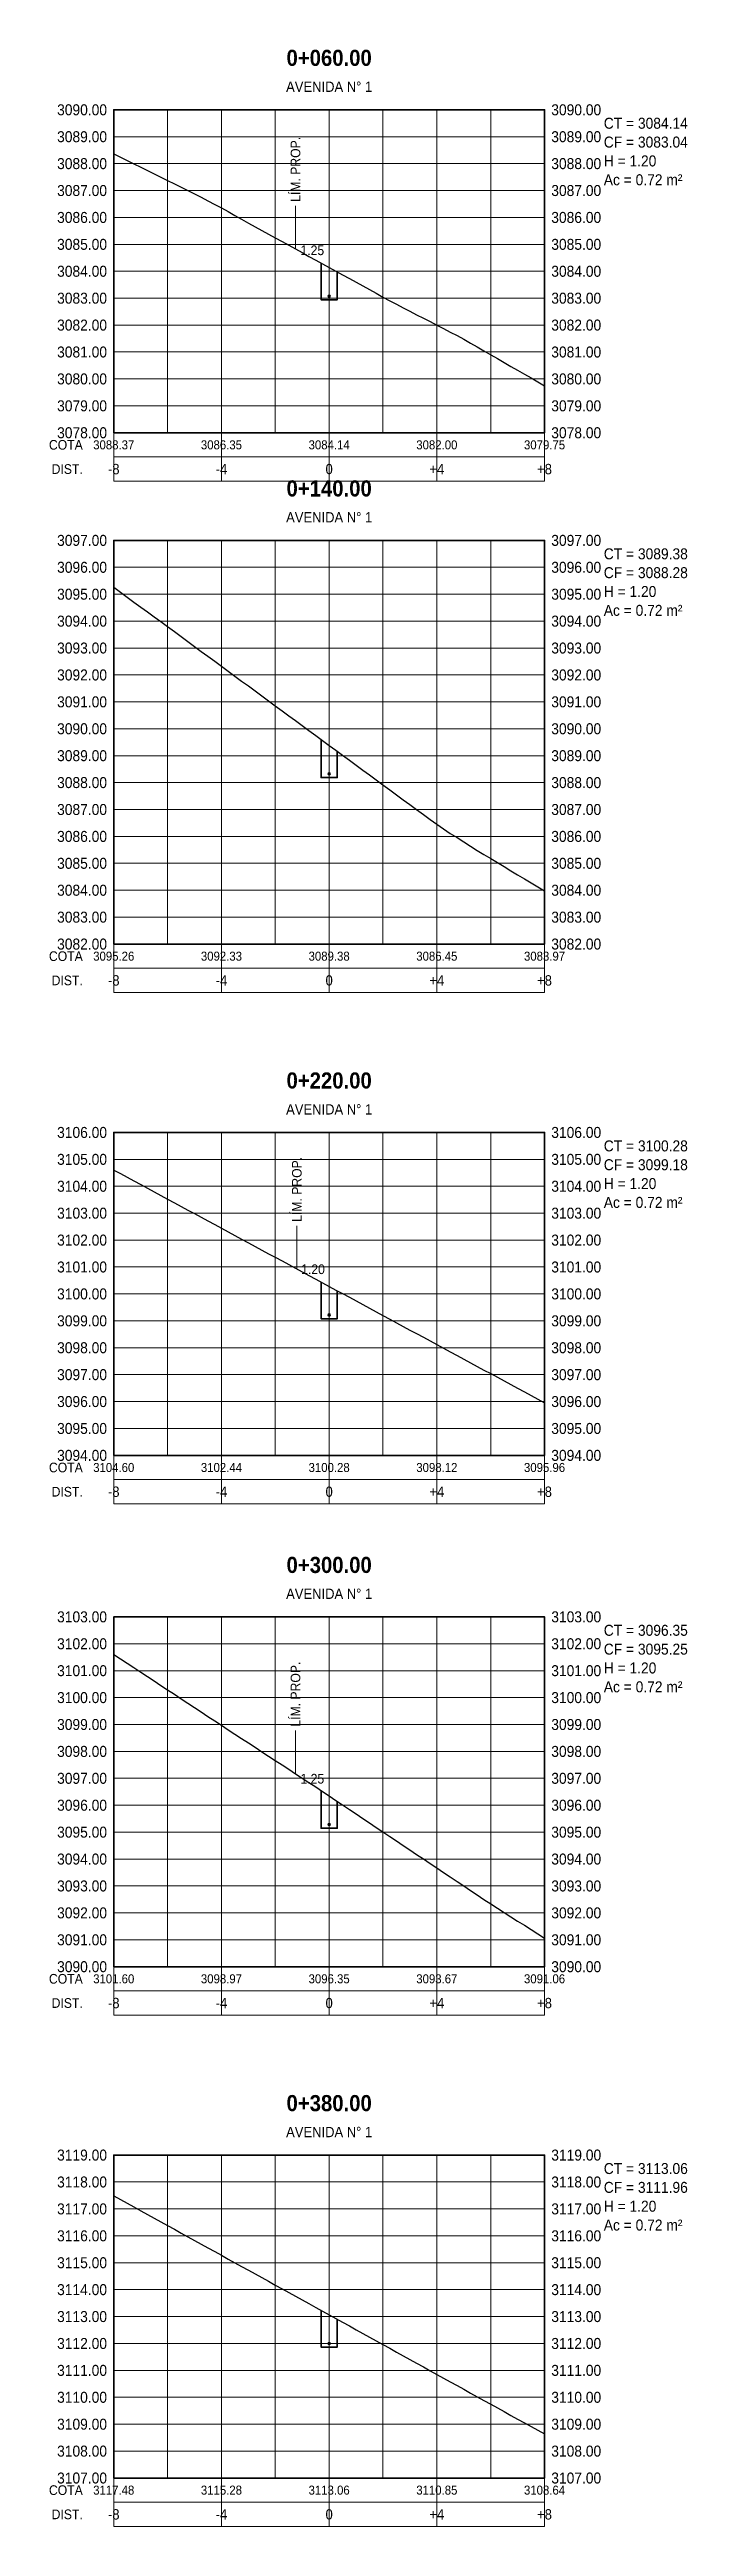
# Model space of a CAD drawing. Header units: metres. Extents: x 295850 to 310263, y 8095845 to 8104014.
# Drawn here: x 297279.6 to 297303.3, y 8103922.2 to 8104014.2 of the extents above; entities that cross this region are included whole.
import ezdxf
from ezdxf.enums import TextEntityAlignment as Align

# ---------------------------------------------------------------- set-up
doc = ezdxf.new("R2010")
doc.units = ezdxf.units.M
doc.linetypes.add('CENTER', pattern=[5.08, 3.175, -0.635, 0.635, -0.635])
for name, color, linetype, lineweight in [('AP-EJES', 8, 'CENTER', 13), ('PERF-BANDAS', 7, 'Continuous', 18), ('PERF-MARCO', 7, 'Continuous', 35), ('SEC-GRILLA', 252, 'Continuous', 9), ('SEC-TERRENO', 32, 'Continuous', 25), ('SEC-TUB', 5, 'Continuous', 35), ('SEC-TXT', 7, 'Continuous', 18), ('SEC-ZANJA', 1, 'Continuous', 35)]:
    doc.layers.add(name, color=color, linetype=linetype, lineweight=lineweight)
doc.styles.add('ARIAL', font='arial.ttf')
doc.styles.add('ARIAL-B', font='arialbd.ttf')

# ---------------------------------------------------------------- blocks, each defined once
blk = doc.blocks.new('SECCION_AV1_006000')
at = {"layer": 'SEC-TUB'}
h = blk.add_hatch(color=256, dxfattribs=at)
h.dxf.hatch_style = 1
h.paths.add_polyline_path([(297290.037, 8104005.079), (297290.037, 8104005.084), (297290.036, 8104005.089), (297290.035, 8104005.094), (297290.032, 8104005.098), (297290.03, 8104005.102), (297290.027, 8104005.106), (297290.023, 8104005.109), (297290.019, 8104005.112), (297290.014, 8104005.114), (297290.01, 8104005.116), (297290.005, 8104005.117), (297290, 8104005.117), (297289.995, 8104005.117), (297289.99, 8104005.116), (297289.986, 8104005.114), (297289.981, 8104005.112), (297289.977, 8104005.109), (297289.973, 8104005.106), (297289.97, 8104005.102), (297289.968, 8104005.098), (297289.965, 8104005.094), (297289.964, 8104005.089), (297289.963, 8104005.084), (297289.963, 8104005.079), (297289.963, 8104005.075), (297289.964, 8104005.07), (297289.965, 8104005.065), (297289.968, 8104005.061), (297289.97, 8104005.057), (297289.973, 8104005.053), (297289.977, 8104005.05), (297289.981, 8104005.047), (297289.986, 8104005.045), (297289.99, 8104005.043), (297289.995, 8104005.042), (297290, 8104005.042), (297290.005, 8104005.042), (297290.01, 8104005.043), (297290.014, 8104005.045), (297290.019, 8104005.047), (297290.023, 8104005.05), (297290.027, 8104005.053), (297290.03, 8104005.057), (297290.032, 8104005.061), (297290.035, 8104005.065), (297290.036, 8104005.07), (297290.037, 8104005.075)])
at = {"layer": 'AP-EJES'}
for p, q in [((297290, 8104000), (297290, 8104012)), ((297288.75, 8104006.829), (297288.75, 8104008.429))]:
    blk.add_line(p, q, dxfattribs=at)
at = {"layer": 'PERF-BANDAS'}
for p, q in [((297282, 8104000), (297282, 8103998.2)), ((297286, 8104000), (297286, 8103998.2)), ((297290, 8104000), (297290, 8103998.2)), ((297294, 8104000), (297294, 8103998.2)), ((297298, 8104000), (297298, 8103998.2)), ((297282, 8103999.1), (297298, 8103999.1))]:
    blk.add_line(p, q, dxfattribs=at)
blk.add_lwpolyline([(297282, 8103998.2), (297298, 8103998.2), (297298, 8104000), (297282, 8104000)], close=True, dxfattribs=at)
at = {"layer": 'PERF-MARCO'}
blk.add_lwpolyline([(297282, 8104000), (297298, 8104000), (297298, 8104012), (297282, 8104012)], close=True, dxfattribs=at)
at = {"layer": 'SEC-GRILLA'}
for p, q in [((297282, 8104012), (297298, 8104012)), ((297282, 8104000), (297282, 8104012)), ((297284, 8104000), (297284, 8104012)), ((297286, 8104000), (297286, 8104012)), ((297288, 8104000), (297288, 8104012)), ((297290, 8104000), (297290, 8104012)), ((297292, 8104000), (297292, 8104012)), ((297294, 8104000), (297294, 8104012)), ((297296, 8104000), (297296, 8104012)), ((297298, 8104000), (297298, 8104012)), ((297282, 8104011), (297298, 8104011)), ((297282, 8104010), (297298, 8104010)), ((297282, 8104009), (297298, 8104009)), ((297282, 8104008), (297298, 8104008)), ((297282, 8104007), (297298, 8104007)), ((297282, 8104006), (297298, 8104006)), ((297282, 8104005), (297298, 8104005)), ((297282, 8104004), (297298, 8104004)), ((297282, 8104003), (297298, 8104003)), ((297282, 8104002), (297298, 8104002)), ((297282, 8104001), (297298, 8104001)), ((297282, 8104000), (297298, 8104000))]:
    blk.add_line(p, q, dxfattribs=at)
at = {"layer": 'SEC-TERRENO'}
blk.add_lwpolyline([(297282, 8104010.368), (297282.25, 8104010.244), (297282.5, 8104010.12), (297282.75, 8104009.995), (297283, 8104009.871), (297283.25, 8104009.746), (297283.5, 8104009.622), (297283.75, 8104009.497), (297284, 8104009.373), (297284.25, 8104009.248), (297284.5, 8104009.124), (297284.75, 8104008.999), (297285, 8104008.875), (297285.25, 8104008.75), (297285.5, 8104008.618), (297285.75, 8104008.486), (297286, 8104008.353), (297286.25, 8104008.22), (297286.5, 8104008.077), (297286.75, 8104007.93), (297287, 8104007.791), (297287.25, 8104007.653), (297287.5, 8104007.516), (297287.75, 8104007.379), (297288, 8104007.241), (297288.25, 8104007.104), (297288.5, 8104006.966), (297288.75, 8104006.829), (297289, 8104006.692), (297289.25, 8104006.554), (297289.5, 8104006.417), (297289.75, 8104006.279), (297290, 8104006.142), (297290.25, 8104006.005), (297290.5, 8104005.867), (297290.75, 8104005.73), (297291, 8104005.592), (297291.25, 8104005.455), (297291.5, 8104005.317), (297291.75, 8104005.18), (297292, 8104005.043), (297292.25, 8104004.906), (297292.5, 8104004.776), (297292.75, 8104004.646), (297293, 8104004.517), (297293.25, 8104004.387), (297293.5, 8104004.258), (297293.75, 8104004.128), (297294, 8104003.998), (297294.25, 8104003.869), (297294.5, 8104003.739), (297294.75, 8104003.609), (297295, 8104003.474), (297295.25, 8104003.33), (297295.5, 8104003.186), (297295.75, 8104003.042), (297296, 8104002.898), (297296.25, 8104002.754), (297296.5, 8104002.611), (297296.75, 8104002.467), (297297, 8104002.323), (297297.25, 8104002.179), (297297.5, 8104002.035), (297297.75, 8104001.891), (297298, 8104001.747)], dxfattribs=at)
at = {"layer": 'SEC-TUB'}
blk.add_circle((297290, 8104005.079), 0.0375, dxfattribs=at)
at = {"layer": 'SEC-ZANJA'}
blk.add_lwpolyline([(297289.7, 8104006.307), (297289.7, 8104004.942), (297290.3, 8104004.942), (297290.3, 8104005.977)], dxfattribs=at)
at = {"layer": 'SEC-TXT', "width": 0.9}
for s, height, style, p in [('0+060.00', 0.6, 'ARIAL-B', (297290, 8104013.45)), ('AVENIDA N° 1', 0.384, 'ARIAL', (297290, 8104012.55)), ('1.25', 0.36, 'ARIAL', (297289.375, 8104006.492))]:
    blk.add_text(s, height=height, dxfattribs=dict(at, style=style)).set_placement(p, align=Align.BOTTOM_CENTER)
at = {"layer": 'SEC-TXT', "style": 'ARIAL', "width": 0.9}
for s, height, p in [('3090.00', 0.408, (297281.75, 8104012)), ('3089.00', 0.408, (297281.75, 8104011)), ('3088.00', 0.408, (297281.75, 8104010)), ('3087.00', 0.408, (297281.75, 8104009)), ('3086.00', 0.408, (297281.75, 8104008)), ('3085.00', 0.408, (297281.75, 8104007)), ('3084.00', 0.408, (297281.75, 8104006)), ('3083.00', 0.408, (297281.75, 8104005)), ('3082.00', 0.408, (297281.75, 8104004)), ('3081.00', 0.408, (297281.75, 8104003)), ('3080.00', 0.408, (297281.75, 8104002)), ('3079.00', 0.408, (297281.75, 8104001)), ('COTA', 0.36, (297280.85, 8103999.55)), ('3078.00', 0.408, (297281.75, 8104000)), ('DIST.', 0.36, (297280.85, 8103998.65))]:
    blk.add_text(s, height=height, dxfattribs=at).set_placement(p, align=Align.MIDDLE_RIGHT)
for s, p in [('3090.00', (297298.25, 8104012)), ('CT = 3084.14', (297300.2, 8104011.5)), ('3089.00', (297298.25, 8104011)), ('CF = 3083.04', (297300.2, 8104010.8)), ('3088.00', (297298.25, 8104010)), ('Ac = 0.72 m²', (297300.2, 8104009.4)), ('H = 1.20', (297300.2, 8104010.1)), ('3087.00', (297298.25, 8104009)), ('3086.00', (297298.25, 8104008)), ('3085.00', (297298.25, 8104007)), ('3084.00', (297298.25, 8104006)), ('3083.00', (297298.25, 8104005)), ('3082.00', (297298.25, 8104004)), ('3081.00', (297298.25, 8104003)), ('3080.00', (297298.25, 8104002)), ('3079.00', (297298.25, 8104001)), ('3078.00', (297298.25, 8104000))]:
    blk.add_text(s, height=0.408, dxfattribs=at).set_placement(p, align=Align.MIDDLE_LEFT)
blk.add_text('LÍM. PROP.', height=0.36, rotation=90, dxfattribs=at).set_placement((297288.75, 8104008.579), align=Align.MIDDLE_LEFT)
for s, height, p in [('3088.37', 0.336, (297282, 8103999.55)), ('3086.35', 0.336, (297286, 8103999.55)), ('3084.14', 0.336, (297290, 8103999.55)), ('3082.00', 0.336, (297294, 8103999.55)), ('3079.75', 0.336, (297298, 8103999.55)), ('-8', 0.384, (297282, 8103998.65)), ('-4', 0.384, (297286, 8103998.65)), ('0', 0.384, (297290, 8103998.65)), ('+4', 0.384, (297294, 8103998.65)), ('+8', 0.384, (297298, 8103998.65))]:
    blk.add_text(s, height=height, dxfattribs=at).set_placement(p, align=Align.MIDDLE_CENTER)
blk = doc.blocks.new('SECCION_AV1_014000')
at = {"layer": 'SEC-TUB'}
h = blk.add_hatch(color=256, dxfattribs=at)
h.dxf.hatch_style = 1
h.paths.add_polyline_path([(297290.037, 8103987.321), (297290.037, 8103987.326), (297290.036, 8103987.331), (297290.035, 8103987.335), (297290.032, 8103987.34), (297290.03, 8103987.344), (297290.027, 8103987.347), (297290.023, 8103987.351), (297290.019, 8103987.353), (297290.014, 8103987.356), (297290.01, 8103987.357), (297290.005, 8103987.358), (297290, 8103987.358), (297289.995, 8103987.358), (297289.99, 8103987.357), (297289.986, 8103987.356), (297289.981, 8103987.353), (297289.977, 8103987.351), (297289.973, 8103987.347), (297289.97, 8103987.344), (297289.968, 8103987.34), (297289.965, 8103987.335), (297289.964, 8103987.331), (297289.963, 8103987.326), (297289.963, 8103987.321), (297289.963, 8103987.316), (297289.964, 8103987.311), (297289.965, 8103987.307), (297289.968, 8103987.302), (297289.97, 8103987.298), (297289.973, 8103987.294), (297289.977, 8103987.291), (297289.981, 8103987.288), (297289.986, 8103987.286), (297289.99, 8103987.285), (297289.995, 8103987.284), (297290, 8103987.283), (297290.005, 8103987.284), (297290.01, 8103987.285), (297290.014, 8103987.286), (297290.019, 8103987.288), (297290.023, 8103987.291), (297290.027, 8103987.294), (297290.03, 8103987.298), (297290.032, 8103987.302), (297290.035, 8103987.307), (297290.036, 8103987.311), (297290.037, 8103987.316)])
at = {"layer": 'AP-EJES'}
blk.add_line((297290, 8103981), (297290, 8103996), dxfattribs=at)
at = {"layer": 'PERF-BANDAS'}
for p, q in [((297282, 8103981), (297282, 8103979.2)), ((297286, 8103981), (297286, 8103979.2)), ((297290, 8103981), (297290, 8103979.2)), ((297294, 8103981), (297294, 8103979.2)), ((297298, 8103981), (297298, 8103979.2)), ((297282, 8103980.1), (297298, 8103980.1))]:
    blk.add_line(p, q, dxfattribs=at)
blk.add_lwpolyline([(297282, 8103979.2), (297298, 8103979.2), (297298, 8103981), (297282, 8103981)], close=True, dxfattribs=at)
at = {"layer": 'PERF-MARCO'}
blk.add_lwpolyline([(297282, 8103981), (297298, 8103981), (297298, 8103996), (297282, 8103996)], close=True, dxfattribs=at)
at = {"layer": 'SEC-GRILLA'}
for p, q in [((297282, 8103996), (297298, 8103996)), ((297282, 8103981), (297282, 8103996)), ((297284, 8103981), (297284, 8103996)), ((297286, 8103981), (297286, 8103996)), ((297288, 8103981), (297288, 8103996)), ((297290, 8103981), (297290, 8103996)), ((297292, 8103981), (297292, 8103996)), ((297294, 8103981), (297294, 8103996)), ((297296, 8103981), (297296, 8103996)), ((297298, 8103981), (297298, 8103996)), ((297282, 8103995), (297298, 8103995)), ((297282, 8103994), (297298, 8103994)), ((297282, 8103993), (297298, 8103993)), ((297282, 8103992), (297298, 8103992)), ((297282, 8103991), (297298, 8103991)), ((297282, 8103990), (297298, 8103990)), ((297282, 8103989), (297298, 8103989)), ((297282, 8103988), (297298, 8103988)), ((297282, 8103987), (297298, 8103987)), ((297282, 8103986), (297298, 8103986)), ((297282, 8103985), (297298, 8103985)), ((297282, 8103984), (297298, 8103984)), ((297282, 8103983), (297298, 8103983)), ((297282, 8103982), (297298, 8103982)), ((297282, 8103981), (297298, 8103981))]:
    blk.add_line(p, q, dxfattribs=at)
at = {"layer": 'SEC-TERRENO'}
blk.add_lwpolyline([(297282, 8103994.256), (297282.25, 8103994.072), (297282.5, 8103993.889), (297282.75, 8103993.705), (297283, 8103993.522), (297283.25, 8103993.341), (297283.5, 8103993.161), (297283.75, 8103992.981), (297284, 8103992.797), (297284.25, 8103992.613), (297284.5, 8103992.429), (297284.75, 8103992.245), (297285, 8103992.061), (297285.25, 8103991.877), (297285.5, 8103991.693), (297285.75, 8103991.509), (297286, 8103991.325), (297286.25, 8103991.142), (297286.5, 8103990.958), (297286.75, 8103990.774), (297287, 8103990.59), (297287.25, 8103990.406), (297287.5, 8103990.222), (297287.75, 8103990.038), (297288, 8103989.854), (297288.25, 8103989.67), (297288.5, 8103989.486), (297288.75, 8103989.302), (297289, 8103989.119), (297289.25, 8103988.935), (297289.5, 8103988.751), (297289.75, 8103988.567), (297290, 8103988.383), (297290.25, 8103988.2), (297290.5, 8103988.016), (297290.75, 8103987.833), (297291, 8103987.649), (297291.25, 8103987.466), (297291.5, 8103987.282), (297291.75, 8103987.099), (297292, 8103986.915), (297292.25, 8103986.732), (297292.5, 8103986.548), (297292.75, 8103986.365), (297293, 8103986.181), (297293.25, 8103985.998), (297293.5, 8103985.814), (297293.75, 8103985.631), (297294, 8103985.455), (297294.25, 8103985.284), (297294.5, 8103985.114), (297294.75, 8103984.955), (297295, 8103984.796), (297295.25, 8103984.636), (297295.5, 8103984.478), (297295.75, 8103984.328), (297296, 8103984.178), (297296.25, 8103984.027), (297296.5, 8103983.877), (297296.75, 8103983.726), (297297, 8103983.576), (297297.25, 8103983.425), (297297.5, 8103983.275), (297297.75, 8103983.125), (297298, 8103982.974)], dxfattribs=at)
at = {"layer": 'SEC-TUB'}
blk.add_circle((297290, 8103987.321), 0.0375, dxfattribs=at)
at = {"layer": 'SEC-ZANJA'}
blk.add_lwpolyline([(297289.7, 8103988.604), (297289.7, 8103987.183), (297290.3, 8103987.183), (297290.3, 8103988.163)], dxfattribs=at)
at = {"layer": 'SEC-TXT', "width": 0.9}
for s, height, style, p in [('0+140.00', 0.6, 'ARIAL-B', (297290, 8103997.45)), ('AVENIDA N° 1', 0.384, 'ARIAL', (297290, 8103996.55))]:
    blk.add_text(s, height=height, dxfattribs=dict(at, style=style)).set_placement(p, align=Align.BOTTOM_CENTER)
at = {"layer": 'SEC-TXT', "style": 'ARIAL', "width": 0.9}
for s, height, p in [('3097.00', 0.408, (297281.75, 8103996)), ('3096.00', 0.408, (297281.75, 8103995)), ('3095.00', 0.408, (297281.75, 8103994)), ('3094.00', 0.408, (297281.75, 8103993)), ('3093.00', 0.408, (297281.75, 8103992)), ('3092.00', 0.408, (297281.75, 8103991)), ('3091.00', 0.408, (297281.75, 8103990)), ('3090.00', 0.408, (297281.75, 8103989)), ('3089.00', 0.408, (297281.75, 8103988)), ('3088.00', 0.408, (297281.75, 8103987)), ('3087.00', 0.408, (297281.75, 8103986)), ('3086.00', 0.408, (297281.75, 8103985)), ('3085.00', 0.408, (297281.75, 8103984)), ('3084.00', 0.408, (297281.75, 8103983)), ('3083.00', 0.408, (297281.75, 8103982)), ('3082.00', 0.408, (297281.75, 8103981)), ('COTA', 0.36, (297280.85, 8103980.55)), ('DIST.', 0.36, (297280.85, 8103979.65))]:
    blk.add_text(s, height=height, dxfattribs=at).set_placement(p, align=Align.MIDDLE_RIGHT)
for s, p in [('3097.00', (297298.25, 8103996)), ('3096.00', (297298.25, 8103995)), ('CT = 3089.38', (297300.2, 8103995.5)), ('CF = 3088.28', (297300.2, 8103994.8)), ('3095.00', (297298.25, 8103994)), ('H = 1.20', (297300.2, 8103994.1)), ('3094.00', (297298.25, 8103993)), ('Ac = 0.72 m²', (297300.2, 8103993.4)), ('3093.00', (297298.25, 8103992)), ('3092.00', (297298.25, 8103991)), ('3091.00', (297298.25, 8103990)), ('3090.00', (297298.25, 8103989)), ('3089.00', (297298.25, 8103988)), ('3088.00', (297298.25, 8103987)), ('3087.00', (297298.25, 8103986)), ('3086.00', (297298.25, 8103985)), ('3085.00', (297298.25, 8103984)), ('3084.00', (297298.25, 8103983)), ('3083.00', (297298.25, 8103982)), ('3082.00', (297298.25, 8103981))]:
    blk.add_text(s, height=0.408, dxfattribs=at).set_placement(p, align=Align.MIDDLE_LEFT)
for s, height, p in [('3095.26', 0.336, (297282, 8103980.55)), ('3092.33', 0.336, (297286, 8103980.55)), ('3089.38', 0.336, (297290, 8103980.55)), ('3086.45', 0.336, (297294, 8103980.55)), ('3083.97', 0.336, (297298, 8103980.55)), ('-8', 0.384, (297282, 8103979.65)), ('-4', 0.384, (297286, 8103979.65)), ('0', 0.384, (297290, 8103979.65)), ('+4', 0.384, (297294, 8103979.65)), ('+8', 0.384, (297298, 8103979.65))]:
    blk.add_text(s, height=height, dxfattribs=at).set_placement(p, align=Align.MIDDLE_CENTER)
blk = doc.blocks.new('SECCION_AV1_022000')
at = {"layer": 'SEC-TUB'}
h = blk.add_hatch(color=256, dxfattribs=at)
h.dxf.hatch_style = 1
h.paths.add_polyline_path([(297290.037, 8103967.217), (297290.037, 8103967.222), (297290.036, 8103967.227), (297290.035, 8103967.231), (297290.032, 8103967.236), (297290.03, 8103967.24), (297290.027, 8103967.243), (297290.023, 8103967.247), (297290.019, 8103967.249), (297290.014, 8103967.252), (297290.01, 8103967.253), (297290.005, 8103967.254), (297290, 8103967.254), (297289.995, 8103967.254), (297289.99, 8103967.253), (297289.986, 8103967.252), (297289.981, 8103967.249), (297289.977, 8103967.247), (297289.973, 8103967.243), (297289.97, 8103967.24), (297289.968, 8103967.236), (297289.965, 8103967.231), (297289.964, 8103967.227), (297289.963, 8103967.222), (297289.963, 8103967.217), (297289.963, 8103967.212), (297289.964, 8103967.207), (297289.965, 8103967.203), (297289.968, 8103967.198), (297289.97, 8103967.194), (297289.973, 8103967.19), (297289.977, 8103967.187), (297289.981, 8103967.184), (297289.986, 8103967.182), (297289.99, 8103967.181), (297289.995, 8103967.18), (297290, 8103967.179), (297290.005, 8103967.18), (297290.01, 8103967.181), (297290.014, 8103967.182), (297290.019, 8103967.184), (297290.023, 8103967.187), (297290.027, 8103967.19), (297290.03, 8103967.194), (297290.032, 8103967.198), (297290.035, 8103967.203), (297290.036, 8103967.207), (297290.037, 8103967.212)])
at = {"layer": 'AP-EJES'}
for p, q in [((297290, 8103962), (297290, 8103974)), ((297288.8, 8103968.928), (297288.8, 8103970.528))]:
    blk.add_line(p, q, dxfattribs=at)
at = {"layer": 'PERF-BANDAS'}
for p, q in [((297282, 8103962), (297282, 8103960.2)), ((297286, 8103962), (297286, 8103960.2)), ((297290, 8103962), (297290, 8103960.2)), ((297294, 8103962), (297294, 8103960.2)), ((297298, 8103962), (297298, 8103960.2)), ((297282, 8103961.1), (297298, 8103961.1))]:
    blk.add_line(p, q, dxfattribs=at)
blk.add_lwpolyline([(297282, 8103960.2), (297298, 8103960.2), (297298, 8103962), (297282, 8103962)], close=True, dxfattribs=at)
at = {"layer": 'PERF-MARCO'}
blk.add_lwpolyline([(297282, 8103962), (297298, 8103962), (297298, 8103974), (297282, 8103974)], close=True, dxfattribs=at)
at = {"layer": 'SEC-GRILLA'}
for p, q in [((297282, 8103974), (297298, 8103974)), ((297282, 8103962), (297282, 8103974)), ((297284, 8103962), (297284, 8103974)), ((297286, 8103962), (297286, 8103974)), ((297288, 8103962), (297288, 8103974)), ((297290, 8103962), (297290, 8103974)), ((297292, 8103962), (297292, 8103974)), ((297294, 8103962), (297294, 8103974)), ((297296, 8103962), (297296, 8103974)), ((297298, 8103962), (297298, 8103974)), ((297282, 8103973), (297298, 8103973)), ((297282, 8103972), (297298, 8103972)), ((297282, 8103971), (297298, 8103971)), ((297282, 8103970), (297298, 8103970)), ((297282, 8103969), (297298, 8103969)), ((297282, 8103968), (297298, 8103968)), ((297282, 8103967), (297298, 8103967)), ((297282, 8103966), (297298, 8103966)), ((297282, 8103965), (297298, 8103965)), ((297282, 8103964), (297298, 8103964)), ((297282, 8103963), (297298, 8103963)), ((297282, 8103962), (297298, 8103962))]:
    blk.add_line(p, q, dxfattribs=at)
at = {"layer": 'SEC-TERRENO'}
blk.add_lwpolyline([(297282, 8103972.603), (297282.25, 8103972.468), (297282.5, 8103972.333), (297282.75, 8103972.198), (297283, 8103972.063), (297283.25, 8103971.927), (297283.5, 8103971.792), (297283.75, 8103971.657), (297284, 8103971.522), (297284.25, 8103971.387), (297284.5, 8103971.252), (297284.75, 8103971.117), (297285, 8103970.982), (297285.25, 8103970.847), (297285.5, 8103970.712), (297285.75, 8103970.576), (297286, 8103970.441), (297286.25, 8103970.306), (297286.5, 8103970.171), (297286.75, 8103970.036), (297287, 8103969.901), (297287.25, 8103969.766), (297287.5, 8103969.631), (297287.75, 8103969.495), (297288, 8103969.36), (297288.25, 8103969.225), (297288.5, 8103969.09), (297288.75, 8103968.955), (297289, 8103968.82), (297289.25, 8103968.685), (297289.5, 8103968.55), (297289.75, 8103968.415), (297290, 8103968.279), (297290.25, 8103968.144), (297290.5, 8103968.009), (297290.75, 8103967.874), (297291, 8103967.739), (297291.25, 8103967.604), (297291.5, 8103967.469), (297291.75, 8103967.334), (297292, 8103967.199), (297292.25, 8103967.063), (297292.5, 8103966.928), (297292.75, 8103966.793), (297293, 8103966.658), (297293.25, 8103966.523), (297293.5, 8103966.388), (297293.75, 8103966.253), (297294, 8103966.118), (297294.25, 8103965.982), (297294.5, 8103965.847), (297294.75, 8103965.712), (297295, 8103965.577), (297295.25, 8103965.442), (297295.5, 8103965.307), (297295.75, 8103965.172), (297296, 8103965.037), (297296.25, 8103964.902), (297296.5, 8103964.766), (297296.75, 8103964.631), (297297, 8103964.496), (297297.25, 8103964.361), (297297.5, 8103964.226), (297297.75, 8103964.091), (297298, 8103963.956)], dxfattribs=at)
at = {"layer": 'SEC-TUB'}
blk.add_circle((297290, 8103967.217), 0.0375, dxfattribs=at)
at = {"layer": 'SEC-ZANJA'}
blk.add_lwpolyline([(297289.7, 8103968.442), (297289.7, 8103967.079), (297290.3, 8103967.079), (297290.3, 8103968.117)], dxfattribs=at)
at = {"layer": 'SEC-TXT', "width": 0.9}
for s, height, style, p in [('0+220.00', 0.6, 'ARIAL-B', (297290, 8103975.45)), ('AVENIDA N° 1', 0.384, 'ARIAL', (297290, 8103974.55)), ('1.20', 0.36, 'ARIAL', (297289.4, 8103968.629))]:
    blk.add_text(s, height=height, dxfattribs=dict(at, style=style)).set_placement(p, align=Align.BOTTOM_CENTER)
at = {"layer": 'SEC-TXT', "style": 'ARIAL', "width": 0.9}
for s, height, p in [('3106.00', 0.408, (297281.75, 8103974)), ('3105.00', 0.408, (297281.75, 8103973)), ('3104.00', 0.408, (297281.75, 8103972)), ('3103.00', 0.408, (297281.75, 8103971)), ('3102.00', 0.408, (297281.75, 8103970)), ('3101.00', 0.408, (297281.75, 8103969)), ('3100.00', 0.408, (297281.75, 8103968)), ('3099.00', 0.408, (297281.75, 8103967)), ('3098.00', 0.408, (297281.75, 8103966)), ('3097.00', 0.408, (297281.75, 8103965)), ('3096.00', 0.408, (297281.75, 8103964)), ('3095.00', 0.408, (297281.75, 8103963)), ('COTA', 0.36, (297280.85, 8103961.55)), ('3094.00', 0.408, (297281.75, 8103962)), ('DIST.', 0.36, (297280.85, 8103960.65))]:
    blk.add_text(s, height=height, dxfattribs=at).set_placement(p, align=Align.MIDDLE_RIGHT)
for s, p in [('3106.00', (297298.25, 8103974)), ('CT = 3100.28', (297300.2, 8103973.5)), ('3105.00', (297298.25, 8103973)), ('CF = 3099.18', (297300.2, 8103972.8)), ('3104.00', (297298.25, 8103972)), ('H = 1.20', (297300.2, 8103972.1)), ('3103.00', (297298.25, 8103971)), ('Ac = 0.72 m²', (297300.2, 8103971.4)), ('3102.00', (297298.25, 8103970)), ('3101.00', (297298.25, 8103969)), ('3100.00', (297298.25, 8103968)), ('3099.00', (297298.25, 8103967)), ('3098.00', (297298.25, 8103966)), ('3097.00', (297298.25, 8103965)), ('3096.00', (297298.25, 8103964)), ('3095.00', (297298.25, 8103963)), ('3094.00', (297298.25, 8103962))]:
    blk.add_text(s, height=0.408, dxfattribs=at).set_placement(p, align=Align.MIDDLE_LEFT)
blk.add_text('LÍM. PROP.', height=0.36, rotation=90, dxfattribs=at).set_placement((297288.8, 8103970.678), align=Align.MIDDLE_LEFT)
for s, height, p in [('3104.60', 0.336, (297282, 8103961.55)), ('3102.44', 0.336, (297286, 8103961.55)), ('3100.28', 0.336, (297290, 8103961.55)), ('3098.12', 0.336, (297294, 8103961.55)), ('3095.96', 0.336, (297298, 8103961.55)), ('-8', 0.384, (297282, 8103960.65)), ('-4', 0.384, (297286, 8103960.65)), ('0', 0.384, (297290, 8103960.65)), ('+4', 0.384, (297294, 8103960.65)), ('+8', 0.384, (297298, 8103960.65))]:
    blk.add_text(s, height=height, dxfattribs=at).set_placement(p, align=Align.MIDDLE_CENTER)
blk = doc.blocks.new('SECCION_AV1_030000')
at = {"layer": 'SEC-TUB'}
h = blk.add_hatch(color=256, dxfattribs=at)
h.dxf.hatch_style = 1
h.paths.add_polyline_path([(297290.037, 8103948.285), (297290.037, 8103948.29), (297290.036, 8103948.294), (297290.035, 8103948.299), (297290.032, 8103948.303), (297290.03, 8103948.307), (297290.027, 8103948.311), (297290.023, 8103948.314), (297290.019, 8103948.317), (297290.014, 8103948.319), (297290.01, 8103948.321), (297290.005, 8103948.322), (297290, 8103948.322), (297289.995, 8103948.322), (297289.99, 8103948.321), (297289.986, 8103948.319), (297289.981, 8103948.317), (297289.977, 8103948.314), (297289.973, 8103948.311), (297289.97, 8103948.307), (297289.968, 8103948.303), (297289.965, 8103948.299), (297289.964, 8103948.294), (297289.963, 8103948.29), (297289.963, 8103948.285), (297289.963, 8103948.28), (297289.964, 8103948.275), (297289.965, 8103948.27), (297289.968, 8103948.266), (297289.97, 8103948.262), (297289.973, 8103948.258), (297289.977, 8103948.255), (297289.981, 8103948.252), (297289.986, 8103948.25), (297289.99, 8103948.248), (297289.995, 8103948.247), (297290, 8103948.247), (297290.005, 8103948.247), (297290.01, 8103948.248), (297290.014, 8103948.25), (297290.019, 8103948.252), (297290.023, 8103948.255), (297290.027, 8103948.258), (297290.03, 8103948.262), (297290.032, 8103948.266), (297290.035, 8103948.27), (297290.036, 8103948.275), (297290.037, 8103948.28)])
at = {"layer": 'AP-EJES'}
for p, q in [((297290, 8103943), (297290, 8103956)), ((297288.75, 8103950.171), (297288.75, 8103951.771))]:
    blk.add_line(p, q, dxfattribs=at)
at = {"layer": 'PERF-BANDAS'}
for p, q in [((297282, 8103943), (297282, 8103941.2)), ((297286, 8103943), (297286, 8103941.2)), ((297290, 8103943), (297290, 8103941.2)), ((297294, 8103943), (297294, 8103941.2)), ((297298, 8103943), (297298, 8103941.2)), ((297282, 8103942.1), (297298, 8103942.1))]:
    blk.add_line(p, q, dxfattribs=at)
blk.add_lwpolyline([(297282, 8103941.2), (297298, 8103941.2), (297298, 8103943), (297282, 8103943)], close=True, dxfattribs=at)
at = {"layer": 'PERF-MARCO'}
blk.add_lwpolyline([(297282, 8103943), (297298, 8103943), (297298, 8103956), (297282, 8103956)], close=True, dxfattribs=at)
at = {"layer": 'SEC-GRILLA'}
for p, q in [((297282, 8103956), (297298, 8103956)), ((297282, 8103943), (297282, 8103956)), ((297284, 8103943), (297284, 8103956)), ((297286, 8103943), (297286, 8103956)), ((297288, 8103943), (297288, 8103956)), ((297290, 8103943), (297290, 8103956)), ((297292, 8103943), (297292, 8103956)), ((297294, 8103943), (297294, 8103956)), ((297296, 8103943), (297296, 8103956)), ((297298, 8103943), (297298, 8103956)), ((297282, 8103955), (297298, 8103955)), ((297282, 8103954), (297298, 8103954)), ((297282, 8103953), (297298, 8103953)), ((297282, 8103952), (297298, 8103952)), ((297282, 8103951), (297298, 8103951)), ((297282, 8103950), (297298, 8103950)), ((297282, 8103949), (297298, 8103949)), ((297282, 8103948), (297298, 8103948)), ((297282, 8103947), (297298, 8103947)), ((297282, 8103946), (297298, 8103946)), ((297282, 8103945), (297298, 8103945)), ((297282, 8103944), (297298, 8103944)), ((297282, 8103943), (297298, 8103943))]:
    blk.add_line(p, q, dxfattribs=at)
at = {"layer": 'SEC-TERRENO'}
blk.add_lwpolyline([(297282, 8103954.601), (297282.25, 8103954.441), (297282.5, 8103954.277), (297282.75, 8103954.112), (297283, 8103953.947), (297283.25, 8103953.783), (297283.5, 8103953.618), (297283.75, 8103953.453), (297284, 8103953.289), (297284.25, 8103953.124), (297284.5, 8103952.959), (297284.75, 8103952.795), (297285, 8103952.63), (297285.25, 8103952.465), (297285.5, 8103952.301), (297285.75, 8103952.136), (297286, 8103951.971), (297286.25, 8103951.807), (297286.5, 8103951.643), (297286.75, 8103951.48), (297287, 8103951.316), (297287.25, 8103951.152), (297287.5, 8103950.989), (297287.75, 8103950.825), (297288, 8103950.661), (297288.25, 8103950.498), (297288.5, 8103950.334), (297288.75, 8103950.171), (297289, 8103950.007), (297289.25, 8103949.843), (297289.5, 8103949.68), (297289.75, 8103949.514), (297290, 8103949.347), (297290.25, 8103949.18), (297290.5, 8103949.013), (297290.75, 8103948.845), (297291, 8103948.678), (297291.25, 8103948.511), (297291.5, 8103948.343), (297291.75, 8103948.176), (297292, 8103948.009), (297292.25, 8103947.842), (297292.5, 8103947.674), (297292.75, 8103947.507), (297293, 8103947.34), (297293.25, 8103947.173), (297293.5, 8103947.005), (297293.75, 8103946.838), (297294, 8103946.671), (297294.25, 8103946.504), (297294.5, 8103946.336), (297294.75, 8103946.169), (297295, 8103946.002), (297295.25, 8103945.834), (297295.5, 8103945.667), (297295.75, 8103945.5), (297296, 8103945.333), (297296.25, 8103945.17), (297296.5, 8103945.012), (297296.75, 8103944.854), (297297, 8103944.696), (297297.25, 8103944.538), (297297.5, 8103944.38), (297297.75, 8103944.222), (297298, 8103944.065)], dxfattribs=at)
at = {"layer": 'SEC-TUB'}
blk.add_circle((297290, 8103948.285), 0.0375, dxfattribs=at)
at = {"layer": 'SEC-ZANJA'}
blk.add_lwpolyline([(297289.7, 8103949.548), (297289.7, 8103948.147), (297290.3, 8103948.147), (297290.3, 8103949.146)], dxfattribs=at)
at = {"layer": 'SEC-TXT', "width": 0.9}
for s, height, style, p in [('0+300.00', 0.6, 'ARIAL-B', (297290, 8103957.45)), ('AVENIDA N° 1', 0.384, 'ARIAL', (297290, 8103956.55)), ('1.25', 0.36, 'ARIAL', (297289.375, 8103949.697))]:
    blk.add_text(s, height=height, dxfattribs=dict(at, style=style)).set_placement(p, align=Align.BOTTOM_CENTER)
at = {"layer": 'SEC-TXT', "style": 'ARIAL', "width": 0.9}
for s, height, p in [('3103.00', 0.408, (297281.75, 8103956)), ('3102.00', 0.408, (297281.75, 8103955)), ('3101.00', 0.408, (297281.75, 8103954)), ('3100.00', 0.408, (297281.75, 8103953)), ('3099.00', 0.408, (297281.75, 8103952)), ('3098.00', 0.408, (297281.75, 8103951)), ('3097.00', 0.408, (297281.75, 8103950)), ('3096.00', 0.408, (297281.75, 8103949)), ('3095.00', 0.408, (297281.75, 8103948)), ('3094.00', 0.408, (297281.75, 8103947)), ('3093.00', 0.408, (297281.75, 8103946)), ('3092.00', 0.408, (297281.75, 8103945)), ('3091.00', 0.408, (297281.75, 8103944)), ('COTA', 0.36, (297280.85, 8103942.55)), ('3090.00', 0.408, (297281.75, 8103943)), ('DIST.', 0.36, (297280.85, 8103941.65))]:
    blk.add_text(s, height=height, dxfattribs=at).set_placement(p, align=Align.MIDDLE_RIGHT)
for s, p in [('3103.00', (297298.25, 8103956)), ('CT = 3096.35', (297300.2, 8103955.5)), ('3102.00', (297298.25, 8103955)), ('CF = 3095.25', (297300.2, 8103954.8)), ('3101.00', (297298.25, 8103954)), ('Ac = 0.72 m²', (297300.2, 8103953.4)), ('H = 1.20', (297300.2, 8103954.1)), ('3100.00', (297298.25, 8103953)), ('3099.00', (297298.25, 8103952)), ('3098.00', (297298.25, 8103951)), ('3097.00', (297298.25, 8103950)), ('3096.00', (297298.25, 8103949)), ('3095.00', (297298.25, 8103948)), ('3094.00', (297298.25, 8103947)), ('3093.00', (297298.25, 8103946)), ('3092.00', (297298.25, 8103945)), ('3091.00', (297298.25, 8103944)), ('3090.00', (297298.25, 8103943))]:
    blk.add_text(s, height=0.408, dxfattribs=at).set_placement(p, align=Align.MIDDLE_LEFT)
blk.add_text('LÍM. PROP.', height=0.36, rotation=90, dxfattribs=at).set_placement((297288.75, 8103951.921), align=Align.MIDDLE_LEFT)
for s, height, p in [('3101.60', 0.336, (297282, 8103942.55)), ('3098.97', 0.336, (297286, 8103942.55)), ('3096.35', 0.336, (297290, 8103942.55)), ('3093.67', 0.336, (297294, 8103942.55)), ('3091.06', 0.336, (297298, 8103942.55)), ('-8', 0.384, (297282, 8103941.65)), ('-4', 0.384, (297286, 8103941.65)), ('0', 0.384, (297290, 8103941.65)), ('+4', 0.384, (297294, 8103941.65)), ('+8', 0.384, (297298, 8103941.65))]:
    blk.add_text(s, height=height, dxfattribs=at).set_placement(p, align=Align.MIDDLE_CENTER)
blk = doc.blocks.new('SECCION_AV1_038000')
at = {"layer": 'SEC-TUB'}
h = blk.add_hatch(color=256, dxfattribs=at)
h.dxf.hatch_style = 1
h.paths.add_polyline_path([(297290.037, 8103929.001), (297290.037, 8103929.006), (297290.036, 8103929.011), (297290.035, 8103929.016), (297290.032, 8103929.02), (297290.03, 8103929.024), (297290.027, 8103929.028), (297290.023, 8103929.031), (297290.019, 8103929.034), (297290.014, 8103929.036), (297290.01, 8103929.038), (297290.005, 8103929.039), (297290, 8103929.039), (297289.995, 8103929.039), (297289.99, 8103929.038), (297289.986, 8103929.036), (297289.981, 8103929.034), (297289.977, 8103929.031), (297289.973, 8103929.028), (297289.97, 8103929.024), (297289.968, 8103929.02), (297289.965, 8103929.016), (297289.964, 8103929.011), (297289.963, 8103929.006), (297289.963, 8103929.001), (297289.963, 8103928.997), (297289.964, 8103928.992), (297289.965, 8103928.987), (297289.968, 8103928.983), (297289.97, 8103928.979), (297289.973, 8103928.975), (297289.977, 8103928.972), (297289.981, 8103928.969), (297289.986, 8103928.967), (297289.99, 8103928.965), (297289.995, 8103928.964), (297290, 8103928.964), (297290.005, 8103928.964), (297290.01, 8103928.965), (297290.014, 8103928.967), (297290.019, 8103928.969), (297290.023, 8103928.972), (297290.027, 8103928.975), (297290.03, 8103928.979), (297290.032, 8103928.983), (297290.035, 8103928.987), (297290.036, 8103928.992), (297290.037, 8103928.997)])
at = {"layer": 'AP-EJES'}
blk.add_line((297290, 8103924), (297290, 8103936), dxfattribs=at)
at = {"layer": 'PERF-BANDAS'}
for p, q in [((297282, 8103924), (297282, 8103922.2)), ((297286, 8103924), (297286, 8103922.2)), ((297290, 8103924), (297290, 8103922.2)), ((297294, 8103924), (297294, 8103922.2)), ((297298, 8103924), (297298, 8103922.2)), ((297282, 8103923.1), (297298, 8103923.1))]:
    blk.add_line(p, q, dxfattribs=at)
blk.add_lwpolyline([(297282, 8103922.2), (297298, 8103922.2), (297298, 8103924), (297282, 8103924)], close=True, dxfattribs=at)
at = {"layer": 'PERF-MARCO'}
blk.add_lwpolyline([(297282, 8103924), (297298, 8103924), (297298, 8103936), (297282, 8103936)], close=True, dxfattribs=at)
at = {"layer": 'SEC-GRILLA'}
for p, q in [((297282, 8103936), (297298, 8103936)), ((297282, 8103924), (297282, 8103936)), ((297284, 8103924), (297284, 8103936)), ((297286, 8103924), (297286, 8103936)), ((297288, 8103924), (297288, 8103936)), ((297290, 8103924), (297290, 8103936)), ((297292, 8103924), (297292, 8103936)), ((297294, 8103924), (297294, 8103936)), ((297296, 8103924), (297296, 8103936)), ((297298, 8103924), (297298, 8103936)), ((297282, 8103935), (297298, 8103935)), ((297282, 8103934), (297298, 8103934)), ((297282, 8103933), (297298, 8103933)), ((297282, 8103932), (297298, 8103932)), ((297282, 8103931), (297298, 8103931)), ((297282, 8103930), (297298, 8103930)), ((297282, 8103929), (297298, 8103929)), ((297282, 8103928), (297298, 8103928)), ((297282, 8103927), (297298, 8103927)), ((297282, 8103926), (297298, 8103926)), ((297282, 8103925), (297298, 8103925)), ((297282, 8103924), (297298, 8103924))]:
    blk.add_line(p, q, dxfattribs=at)
at = {"layer": 'SEC-TERRENO'}
blk.add_lwpolyline([(297282, 8103934.485), (297282.25, 8103934.347), (297282.5, 8103934.209), (297282.75, 8103934.071), (297283, 8103933.933), (297283.25, 8103933.795), (297283.5, 8103933.657), (297283.75, 8103933.518), (297284, 8103933.38), (297284.25, 8103933.242), (297284.5, 8103933.104), (297284.75, 8103932.966), (297285, 8103932.828), (297285.25, 8103932.69), (297285.5, 8103932.552), (297285.75, 8103932.414), (297286, 8103932.276), (297286.25, 8103932.138), (297286.5, 8103932), (297286.75, 8103931.862), (297287, 8103931.724), (297287.25, 8103931.585), (297287.5, 8103931.447), (297287.75, 8103931.309), (297288, 8103931.171), (297288.25, 8103931.032), (297288.5, 8103930.894), (297288.75, 8103930.756), (297289, 8103930.617), (297289.25, 8103930.479), (297289.5, 8103930.341), (297289.75, 8103930.202), (297290, 8103930.064), (297290.25, 8103929.926), (297290.5, 8103929.787), (297290.75, 8103929.649), (297291, 8103929.511), (297291.25, 8103929.372), (297291.5, 8103929.234), (297291.75, 8103929.096), (297292, 8103928.957), (297292.25, 8103928.819), (297292.5, 8103928.681), (297292.75, 8103928.542), (297293, 8103928.404), (297293.25, 8103928.266), (297293.5, 8103928.127), (297293.75, 8103927.989), (297294, 8103927.851), (297294.25, 8103927.712), (297294.5, 8103927.574), (297294.75, 8103927.436), (297295, 8103927.297), (297295.25, 8103927.159), (297295.5, 8103927.021), (297295.75, 8103926.882), (297296, 8103926.744), (297296.25, 8103926.606), (297296.5, 8103926.467), (297296.75, 8103926.329), (297297, 8103926.191), (297297.25, 8103926.052), (297297.5, 8103925.914), (297297.75, 8103925.776), (297298, 8103925.637)], dxfattribs=at)
at = {"layer": 'SEC-TUB'}
blk.add_circle((297290, 8103929.001), 0.0375, dxfattribs=at)
at = {"layer": 'SEC-ZANJA'}
blk.add_lwpolyline([(297289.7, 8103930.23), (297289.7, 8103928.864), (297290.3, 8103928.864), (297290.3, 8103929.898)], dxfattribs=at)
at = {"layer": 'SEC-TXT', "width": 0.9}
for s, height, style, p in [('0+380.00', 0.6, 'ARIAL-B', (297290, 8103937.45)), ('AVENIDA N° 1', 0.384, 'ARIAL', (297290, 8103936.55))]:
    blk.add_text(s, height=height, dxfattribs=dict(at, style=style)).set_placement(p, align=Align.BOTTOM_CENTER)
at = {"layer": 'SEC-TXT', "style": 'ARIAL', "width": 0.9}
for s, height, p in [('3119.00', 0.408, (297281.75, 8103936)), ('3118.00', 0.408, (297281.75, 8103935)), ('3117.00', 0.408, (297281.75, 8103934)), ('3116.00', 0.408, (297281.75, 8103933)), ('3115.00', 0.408, (297281.75, 8103932)), ('3114.00', 0.408, (297281.75, 8103931)), ('3113.00', 0.408, (297281.75, 8103930)), ('3112.00', 0.408, (297281.75, 8103929)), ('3111.00', 0.408, (297281.75, 8103928)), ('3110.00', 0.408, (297281.75, 8103927)), ('3109.00', 0.408, (297281.75, 8103926)), ('3108.00', 0.408, (297281.75, 8103925)), ('3107.00', 0.408, (297281.75, 8103924)), ('COTA', 0.36, (297280.85, 8103923.55)), ('DIST.', 0.36, (297280.85, 8103922.65))]:
    blk.add_text(s, height=height, dxfattribs=at).set_placement(p, align=Align.MIDDLE_RIGHT)
for s, p in [('3119.00', (297298.25, 8103936)), ('3118.00', (297298.25, 8103935)), ('CT = 3113.06', (297300.2, 8103935.5)), ('CF = 3111.96', (297300.2, 8103934.8)), ('3117.00', (297298.25, 8103934)), ('H = 1.20', (297300.2, 8103934.1)), ('3116.00', (297298.25, 8103933)), ('Ac = 0.72 m²', (297300.2, 8103933.4)), ('3115.00', (297298.25, 8103932)), ('3114.00', (297298.25, 8103931)), ('3113.00', (297298.25, 8103930)), ('3112.00', (297298.25, 8103929)), ('3111.00', (297298.25, 8103928)), ('3110.00', (297298.25, 8103927)), ('3109.00', (297298.25, 8103926)), ('3108.00', (297298.25, 8103925)), ('3107.00', (297298.25, 8103924))]:
    blk.add_text(s, height=0.408, dxfattribs=at).set_placement(p, align=Align.MIDDLE_LEFT)
for s, height, p in [('3117.48', 0.336, (297282, 8103923.55)), ('3115.28', 0.336, (297286, 8103923.55)), ('3113.06', 0.336, (297290, 8103923.55)), ('3110.85', 0.336, (297294, 8103923.55)), ('3108.64', 0.336, (297298, 8103923.55)), ('-8', 0.384, (297282, 8103922.65)), ('-4', 0.384, (297286, 8103922.65)), ('0', 0.384, (297290, 8103922.65)), ('+4', 0.384, (297294, 8103922.65)), ('+8', 0.384, (297298, 8103922.65))]:
    blk.add_text(s, height=height, dxfattribs=at).set_placement(p, align=Align.MIDDLE_CENTER)

msp = doc.modelspace()

# ---------------------------------------------------------------- block references
at = {"layer": 'SEC-GRILLA'}
for name in ['SECCION_AV1_006000', 'SECCION_AV1_014000', 'SECCION_AV1_022000', 'SECCION_AV1_030000', 'SECCION_AV1_038000']:
    msp.add_blockref(name, (0, 0), dxfattribs=at)

doc.saveas('drawing.dxf')
